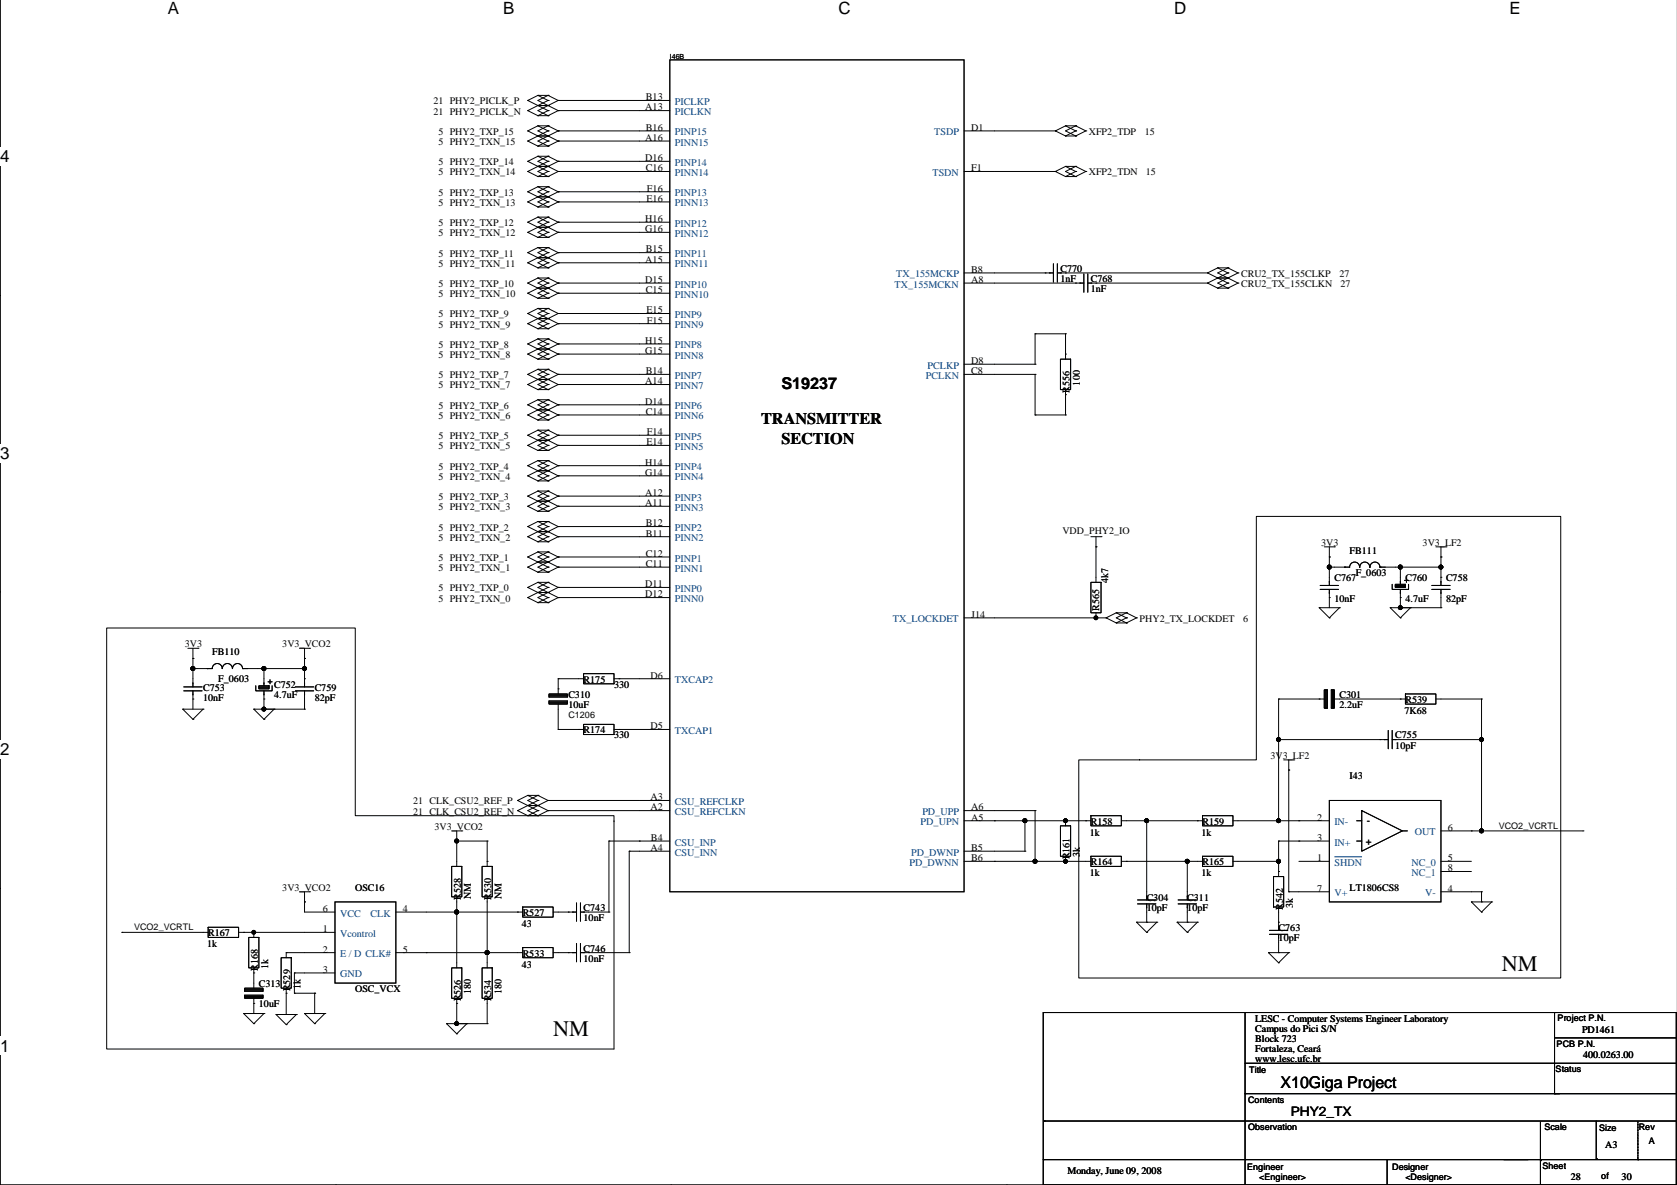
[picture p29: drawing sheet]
<svg xmlns="http://www.w3.org/2000/svg" width="420mm" height="297mm" viewBox="0 0 420 297" stroke-linecap="round" stroke-linejoin="round" font-family="sans-serif">
<defs><g id="words">
<g font-size="5.6">
<text x="376" y="243">NM</text>
<text x="138.5" y="259.5">NM</text>
</g>
<g font-size="4.2">
<text x="42" y="3.5">A</text>
<text x="126" y="3.5">B</text>
<text x="209.9" y="3.5">C</text>
<text x="293.9" y="3.5">D</text>
<text x="377.9" y="3.5">E</text>
<text x="0" y="40.6">4</text>
<text x="0" y="114.9">3</text>
<text x="0" y="189.1">2</text>
<text x="0" y="263.3">1</text>
</g>
<g font-size="4.1">
<text x="195.6" y="97.5">S19237</text>
<text x="190.5" y="106.1">TRANSMITTER</text>
<text x="195.6" y="111.2">SECTION</text>
<text x="320.6" y="272.4">X10Giga Project</text>
</g>
<text font-size="3.3" x="323.1" y="279.3">PHY2_TX</text>
<g font-size="2.5">
<text x="108.5" y="26.1">21 PHY2_PICLK_P</text>
<text x="108.5" y="28.7">21 PHY2_PICLK_N</text>
<text x="161.5" y="27.7">A13</text>
<text x="161.7" y="25.1">B13</text>
<text x="109.7" y="33.8">5 PHY2_TXP_15</text>
<text x="161.5" y="35.3">A16</text>
<text x="161.7" y="32.7">B16</text>
<text x="243.1" y="32.7">D1</text>
<text x="272.6" y="33.8">XFP2_TDP</text>
<text x="286.6" y="33.8">15</text>
<text x="109.7" y="36.3">5 PHY2_TXN_15</text>
<text x="109.7" y="41.4">5 PHY2_TXP_14</text>
<text x="161.5" y="40.4">D16</text>
<text x="109.7" y="43.9">5 PHY2_TXN_14</text>
<text x="161.7" y="42.9">C16</text>
<text x="162" y="48">F16</text>
<text x="243.1" y="42.9">F1</text>
<text x="272.6" y="43.9">XFP2_TDN</text>
<text x="286.8" y="43.9">15</text>
<text x="109.7" y="49">5 PHY2_TXP_13</text>
<text x="109.7" y="51.5">5 PHY2_TXN_13</text>
<text x="161.8" y="50.5">E16</text>
<text x="109.7" y="56.6">5 PHY2_TXP_12</text>
<text x="109.7" y="59.2">5 PHY2_TXN_12</text>
<text x="161.5" y="55.6">H16</text>
<text x="161.5" y="58.1">G16</text>
<text x="109.7" y="64.2">5 PHY2_TXP_11</text>
<text x="161.5" y="65.8">A15</text>
<text x="161.7" y="63.2">B15</text>
<text x="109.7" y="66.8">5 PHY2_TXN_11</text>
<text x="109.7" y="71.9">5 PHY2_TXP_10</text>
<text x="161.5" y="70.8">D15</text>
<text x="243.1" y="68.3">B8</text>
<text x="243.1" y="70.8">A8</text>
<text x="265.5" y="68.1">C770</text>
<text x="265.5" y="70.6">1nF</text>
<text x="273.1" y="70.6">C768</text>
<text x="310.7" y="69.3">CRU2_TX_155CLKP</text>
<text x="310.7" y="71.9">CRU2_TX_155CLKN</text>
<text x="335.3" y="69.3">27</text>
<text x="335.6" y="71.9">27</text>
<text x="109.7" y="74.4">5 PHY2_TXN_10</text>
<text x="161.7" y="73.4">C15</text>
<text x="273.1" y="73.1">1nF</text>
<text x="109.7" y="79.5">5 PHY2_TXP_9</text>
<text x="109.7" y="82">5 PHY2_TXN_9</text>
<text x="161.8" y="78.5">E15</text>
<text x="162" y="81">F15</text>
<text x="109.7" y="87.1">5 PHY2_TXP_8</text>
<text x="109.7" y="89.6">5 PHY2_TXN_8</text>
<text x="161.5" y="86.1">H15</text>
<text x="161.5" y="88.6">G15</text>
<text x="109.7" y="94.7">5 PHY2_TXP_7</text>
<text x="161.7" y="93.7">B14</text>
<text x="243.1" y="91.2">D8</text>
<text x="243.1" y="93.7">C8</text>
<text x="109.7" y="97.3">5 PHY2_TXN_7</text>
<text x="161.5" y="101.3">D14</text>
<text x="161.5" y="96.2">A14</text>
<text x="267.8" y="98.3" transform="rotate(-90 267.8 98.3)">R556</text>
<text x="270.3" y="96.5" transform="rotate(-90 270.3 96.5)">100</text>
<text x="109.7" y="102.3">5 PHY2_TXP_6</text>
<text x="109.7" y="104.9">5 PHY2_TXN_6</text>
<text x="161.7" y="103.9">C14</text>
<text x="109.7" y="110">5 PHY2_TXP_5</text>
<text x="109.7" y="112.5">5 PHY2_TXN_5</text>
<text x="161.8" y="111.5">E14</text>
<text x="162" y="108.9">F14</text>
<text x="109.7" y="117.6">5 PHY2_TXP_4</text>
<text x="161.5" y="116.6">H14</text>
<text x="161.5" y="119.1">G14</text>
<text x="109.7" y="125.2">5 PHY2_TXP_3</text>
<text x="109.7" y="120.1">5 PHY2_TXN_4</text>
<text x="161.5" y="124.2">A12</text>
<text x="109.7" y="127.7">5 PHY2_TXN_3</text>
<text x="161.5" y="126.7">A11</text>
<text x="161.7" y="131.8">B12</text>
<text x="109.7" y="132.8">5 PHY2_TXP_2</text>
<text x="109.7" y="135.4">5 PHY2_TXN_2</text>
<text x="161.7" y="134.3">B11</text>
<text x="266" y="133.6">VDD_PHY2_IO</text>
<text x="330.7" y="136.6">3V3</text>
<text x="356.1" y="136.6">3V3_LF2</text>
<text x="109.7" y="140.4">5 PHY2_TXP_1</text>
<text x="109.7" y="143">5 PHY2_TXN_1</text>
<text x="161.7" y="139.4">C12</text>
<text x="161.7" y="142">C11</text>
<text x="337.9" y="138.7">FB111</text>
<text x="109.7" y="148.1">5 PHY2_TXP_0</text>
<text x="161.5" y="147">D11</text>
<text x="161.5" y="149.6">D12</text>
<text x="277.4" y="146" transform="rotate(-90 277.4 146)">4k7</text>
<text x="334" y="145.5">C767</text>
<text x="339.4" y="144.3">F_0603</text>
<text x="351.8" y="145.5">C760</text>
<text x="362" y="145.5">C758</text>
<text x="109.7" y="150.6">5 PHY2_TXN_0</text>
<text x="243.1" y="154.7">J14</text>
<text x="275.1" y="152.9" transform="rotate(-90 275.1 152.9)">R565</text>
<text x="285.3" y="155.7">PHY2_TX_LOCKDET</text>
<text x="311.2" y="155.7">6</text>
<text x="334" y="150.6">10nF</text>
<text x="351.8" y="150.6">4.7uF</text>
<text x="362" y="150.6">82pF</text>
<text x="46.2" y="162">3V3</text>
<text x="53.1" y="164.1">FB110</text>
<text x="70.7" y="162">3V3_VCO2</text>
<text x="50.8" y="173">C753</text>
<text x="54.6" y="170.7">F_0603</text>
<text x="68.6" y="172.2">C752</text>
<text x="78.8" y="173">C759</text>
<text x="146.1" y="170.9">R175</text>
<text x="153.7" y="172.2">330</text>
<text x="162.8" y="169.9">D6</text>
<text x="50.8" y="175.5">10nF</text>
<text x="68.6" y="174.7">4.7uF</text>
<text x="78.8" y="175.5">82pF</text>
<text x="142.3" y="174.7">C310</text>
<text x="142.3" y="177.3">10uF</text>
<text x="335.3" y="174.7">C301</text>
<text x="335.3" y="177.3">2.2uF</text>
<text x="351.6" y="178.8">7K68</text>
<text x="351.8" y="176">R539</text>
<text x="146.1" y="183.6">R174</text>
<text x="153.7" y="184.9">330</text>
<text x="162.8" y="182.6">D5</text>
<text x="349.3" y="184.9">C755</text>
<text x="318" y="190">3V3_LF2</text>
<text x="349.3" y="187.4">10pF</text>
<text x="337.9" y="195.1">I43</text>
<text x="103.4" y="201.4">21 CLK_CSU2_REF_P</text>
<text x="103.4" y="203.9">21 CLK_CSU2_REF_N</text>
<text x="162.8" y="202.9">A2</text>
<text x="162.8" y="200.4">A3</text>
<text x="243.1" y="202.9">A6</text>
<text x="108.8" y="207.8">3V3_VCO2</text>
<text x="243.1" y="205.5">A5</text>
<text x="272.8" y="209.3">1k</text>
<text x="273.1" y="206.5">R158</text>
<text x="300.8" y="209.3">1k</text>
<text x="301" y="206.5">R159</text>
<text x="329.7" y="205.5">2</text>
<text x="342.2" y="206.2">-</text>
<text x="362.5" y="208">6</text>
<text x="162.8" y="213.1">A4</text>
<text x="162.9" y="210.5">B4</text>
<text x="243.1" y="215.6">B6</text>
<text x="243.1" y="213.1">B5</text>
<text x="267.8" y="215.2" transform="rotate(-90 267.8 215.2)">R161</text>
<text x="270.3" y="214.6" transform="rotate(-90 270.3 214.6)">3k</text>
<text x="329.7" y="210.5">3</text>
<text x="329.7" y="215.6">1</text>
<text x="341.9" y="211.6">+</text>
<text x="362.5" y="215.6">5</text>
<text x="272.8" y="219.4">1k</text>
<text x="273.1" y="216.6">R164</text>
<text x="300.8" y="219.4">1k</text>
<text x="301" y="216.6">R165</text>
<text x="362.5" y="218.2">8</text>
<text x="70.7" y="223">3V3_VCO2</text>
<text x="88.9" y="223">OSC16</text>
<text x="115.4" y="225.3" transform="rotate(-90 115.4 225.3)">R528</text>
<text x="117.9" y="225" transform="rotate(-90 117.9 225)">NM</text>
<text x="123" y="225.3" transform="rotate(-90 123 225.3)">R530</text>
<text x="125.5" y="225" transform="rotate(-90 125.5 225)">NM</text>
<text x="287.1" y="225.5">C304</text>
<text x="297.2" y="225.5">C311</text>
<text x="321.1" y="227.9" transform="rotate(-90 321.1 227.9)">R542</text>
<text x="323.6" y="227.3" transform="rotate(-90 323.6 227.3)">3k</text>
<text x="329.7" y="223.2">7</text>
<text x="337.9" y="223">LT1806CS8</text>
<text x="362.5" y="223.2">4</text>
<text x="80.8" y="228.3">6</text>
<text x="80.8" y="233.4">1</text>
<text x="100.9" y="228.3">4</text>
<text x="130.6" y="232.1">43</text>
<text x="130.8" y="229.3">R527</text>
<text x="146.1" y="228.1">C743</text>
<text x="146.1" y="230.6">10nF</text>
<text x="287.1" y="228.1">10pF</text>
<text x="297.2" y="228.1">10pF</text>
<text x="320.1" y="233.2">C763</text>
<text x="51.9" y="237.2">1k</text>
<text x="52.1" y="234.4">R167</text>
<text x="80.8" y="238.5">2</text>
<text x="100.9" y="238.5">5</text>
<text x="130.8" y="239.5">R533</text>
<text x="146.1" y="238.2">C746</text>
<text x="320.1" y="235.7">10pF</text>
<text x="64.6" y="243.1" transform="rotate(-90 64.6 243.1)">R168</text>
<text x="67.1" y="242.6" transform="rotate(-90 67.1 242.6)">1k</text>
<text x="80.8" y="243.6">3</text>
<text x="130.6" y="242.3">43</text>
<text x="146.1" y="240.8">10nF</text>
<text x="64.8" y="247.1">C313</text>
<text x="72.7" y="248.2" transform="rotate(-90 72.7 248.2)">R529</text>
<text x="75.2" y="247.6" transform="rotate(-90 75.2 247.6)">1k</text>
<text x="88.9" y="248.4">OSC_VCX</text>
<text x="115.4" y="250.7" transform="rotate(-90 115.4 250.7)">R526</text>
<text x="117.9" y="248.9" transform="rotate(-90 117.9 248.9)">180</text>
<text x="123" y="250.7" transform="rotate(-90 123 250.7)">R534</text>
<text x="125.5" y="248.9" transform="rotate(-90 125.5 248.9)">180</text>
<text x="64.8" y="252.2">10uF</text>
<text x="314.2" y="255.8">LESC - Computer Systems Engineer Laboratory</text>
<text x="314.2" y="258.3">Campus do Pici S/N</text>
<text x="314.2" y="260.8">Block 723</text>
<text x="314.2" y="263.4">Fortaleza, Ceará</text>
<text x="396" y="258.6">PD1461</text>
<text x="314.2" y="265.9">www.lesc.ufc.br</text>
<text x="396.3" y="264.9">400.0263.00</text>
<text x="401.8" y="287.5">A3</text>
<text x="267.2" y="293.9">Monday, June 09, 2008</text>
<text x="393.2" y="295.4">28</text>
<text x="405.9" y="295.4">30</text>
</g>
<g font-size="2.5" fill="#004080">
<text x="168.9" y="28.8">PICLKN</text>
<text x="168.9" y="26.3">PICLKP</text>
<text x="168.9" y="33.9">PINP15</text>
<text x="233.8" y="33.9">TSDP</text>
<text x="168.9" y="41.5">PINP14</text>
<text x="168.9" y="36.4">PINN15</text>
<text x="168.9" y="44.1">PINN14</text>
<text x="233.4" y="44.1">TSDN</text>
<text x="168.9" y="49.1">PINP13</text>
<text x="168.9" y="51.7">PINN13</text>
<text x="168.9" y="56.8">PINP12</text>
<text x="168.9" y="59.3">PINN12</text>
<text x="168.9" y="64.4">PINP11</text>
<text x="168.9" y="66.9">PINN11</text>
<text x="224.4" y="69.5">TX_155MCKP</text>
<text x="168.9" y="72">PINP10</text>
<text x="168.9" y="74.5">PINN10</text>
<text x="223.9" y="72">TX_155MCKN</text>
<text x="168.9" y="79.6">PINP9</text>
<text x="168.9" y="82.2">PINN9</text>
<text x="168.9" y="87.2">PINP8</text>
<text x="168.9" y="89.8">PINN8</text>
<text x="168.9" y="94.9">PINP7</text>
<text x="231.7" y="94.9">PCLKN</text>
<text x="232.2" y="92.3">PCLKP</text>
<text x="168.9" y="97.4">PINN7</text>
<text x="168.9" y="102.5">PINP6</text>
<text x="168.9" y="105">PINN6</text>
<text x="168.9" y="110.1">PINP5</text>
<text x="168.9" y="112.6">PINN5</text>
<text x="168.9" y="117.7">PINP4</text>
<text x="168.9" y="125.3">PINP3</text>
<text x="168.9" y="120.3">PINN4</text>
<text x="168.9" y="127.9">PINN3</text>
<text x="168.9" y="133">PINP2</text>
<text x="168.9" y="135.5">PINN2</text>
<text x="168.9" y="140.6">PINP1</text>
<text x="168.9" y="143.1">PINN1</text>
<text x="168.9" y="148.2">PINP0</text>
<text x="168.9" y="150.7">PINN0</text>
<text x="223.5" y="155.8">TX_LOCKDET</text>
<text x="168.9" y="171.1">TXCAP2</text>
<text x="168.9" y="183.8">TXCAP1</text>
<text x="168.9" y="201.5">CSU_REFCLKP</text>
<text x="168.9" y="204.1">CSU_REFCLKN</text>
<text x="230.5" y="206.6">PD_UPN</text>
<text x="230.9" y="204.1">PD_UPP</text>
<text x="334" y="206.6">IN-</text>
<text x="354.2" y="209.2">OUT</text>
<text x="168.9" y="211.7">CSU_INP</text>
<text x="168.9" y="214.2">CSU_INN</text>
<text x="228.1" y="214.2">PD_DWNP</text>
<text x="334" y="211.7">IN+</text>
<text x="227.6" y="216.8">PD_DWNN</text>
<text x="334" y="216.8">SHDN</text>
<text x="353.4" y="216.8">NC_0</text>
<text x="353.4" y="219.3">NC_1</text>
<text x="334" y="224.4">V+</text>
<text x="356.8" y="224.4">V-</text>
<text x="85.1" y="229.5">VCC</text>
<text x="92.7" y="229.5">CLK</text>
<text x="85.1" y="239.6">E / D CLK#</text>
<text x="85.1" y="234.6">Vcontrol</text>
<text x="85.1" y="244.7">GND</text>
</g>
<g font-size="2.3">
<text x="142.3" y="179.8">C1206</text>
<text x="375.2" y="207.5">VCO2_VCRTL</text>
<text x="33.5" y="232.9">VCO2_VCRTL</text>
<text x="389.9" y="255.6">Project P.N.</text>
<text x="389.7" y="262.1">PCB P.N.</text>
<text x="312.7" y="268.7">Title</text>
<text x="389.4" y="268.5">Status</text>
<text x="312.5" y="276.1">Contents</text>
<text x="312.5" y="283">Observation</text>
<text x="386.6" y="283">Scale</text>
<text x="400.3" y="283.2">Size</text>
<text x="410.2" y="283">Rev</text>
<text x="412.8" y="286.5">A</text>
<text x="312.2" y="292.9">Engineer</text>
<text x="348.5" y="292.9">Designer</text>
<text x="386.1" y="292.6">Sheet</text>
<text x="315.2" y="295.4">&lt;Engineer&gt;</text>
<text x="351.8" y="295.4">&lt;Designer&gt;</text>
<text x="400.9" y="295.2">of</text>
</g>
<text font-size="1.8" x="167.7" y="14.9">I46B</text>
</g></defs>
<path d="M0 -.1v296.8h419.9" fill="none" stroke="#000" stroke-width=".25"/>
<path d="M42 -.1h2.8v4.5h-2.8z" fill="#fff"/>
<path d="M84 296.7h.1" fill="none" stroke="#000" stroke-width=".25"/>
<path d="M126 -.1h2.8v4.5h-2.8z" fill="#fff"/>
<path d="M168 296.7h.1" fill="none" stroke="#000" stroke-width=".25"/>
<path d="M209.9 -.1h3.1v4.5h-3.1z" fill="#fff"/>
<path d="M252 296.7h.1" fill="none" stroke="#000" stroke-width=".25"/>
<path d="M293.9 -.1h3.1v4.5h-3.1z" fill="#fff"/>
<path d="M335.9 296.7h.1" fill="none" stroke="#000" stroke-width=".25"/>
<g fill="#fff">
<path d="M377.9 -.1h2.8v4.5h-2.8z"/>
<path d="M0 36.9h2.4v4.7h-2.4z"/>
<path d="M0 111.1h2.4v4.7h-2.4z"/>
</g>
<path d="M0 74h.1" fill="none" stroke="#000" stroke-width=".25"/>
<path d="M0 185.3h2.4v4.7h-2.4z" fill="#fff"/>
<path d="M0 148.2h.1" fill="none" stroke="#000" stroke-width=".25"/>
<path d="M0 259.5h2.4v4.7h-2.4z" fill="#fff"/>
<g fill="none" stroke="#000" stroke-width=".25">
<path d="M167.7 15h73.6v208.3h-73.6zM132.1 25.2h.1M132.1 27.7h.1M132.1 32.8h.1M132.1 35.3h.1M132.1 25.2l5.1 2.5M132.1 27.7l2.6 1.3M132.1 32.8l5.1 2.5M132.1 35.3l2.6 1.3M134.7 26.4h.1M134.7 23.9h.1M134.7 29h.1"/>
<path d="M134.7 34h.1M134.7 31.5h.1M134.7 36.6h.1M134.7 39.1h.1M134.7 26.4h2.5M134.7 23.9h2.5M134.7 23.9l-2.6 1.3M134.7 23.9l2.5 1.3M134.7 29h2.5M134.7 34h2.5M134.7 31.5h2.5M134.7 31.5l-2.6 1.3"/>
<path d="M134.7 31.5l2.5 1.3M134.7 36.6h2.5M134.7 39.1h2.5M134.7 39.1l-2.6 1.3M134.7 39.1l2.5 1.3M137.2 23.9h.1M137.2 26.4h.1M137.2 25.2h.1M137.2 29h.1M137.2 27.7h.1M137.2 31.5h.1M137.2 34h.1"/>
<path d="M137.2 32.8h.1M137.2 36.6h.1M137.2 35.3h.1M137.2 39.1h.1M137.2 23.9l2.5 1.3M137.2 23.9l-2.5 1.3 5 2.5M137.2 25.2l-5.1 2.5M137.2 26.4l-2.5 1.3 2.5 1.3M137.2 27.7l-2.5 1.3M137.2 31.5l2.5 1.3M137.2 31.5l-2.5 1.3 5 2.5M137.2 32.8l-5.1 2.5"/>
<path d="M137.2 35.3l-2.5 1.3M137.2 39.1l2.5 1.3M137.2 39.1l-2.5 1.3 5 2.5M139.7 25.2h.1M139.7 27.7h.1M139.7 32.8h.1M139.7 35.3h.1M139.7 32.8h28M139.7 25.2h28M139.7 27.7h28M139.7 35.3h28M139.7 25.2l-2.5 1.2"/>
<path d="M139.7 27.7l-2.5 1.3M139.7 32.8l-5 2.5 2.5 1.3M139.7 35.3l-2.5 1.3M241.3 32.8h22.9M264.2 32.8h.1M264.2 32.8l2.5 1.2M266.7 34h.1M266.7 31.5h.1M266.7 34h2.6M266.7 31.5h2.6M266.7 31.5l-2.5 1.3M266.7 31.5l2.6 1.3"/>
<path d="M269.3 31.5h.1M269.3 34h.1M269.3 32.8h.1M269.3 31.5l2.5 1.3M269.3 31.5l-2.6 1.3 2.6 1.2M269.3 32.8l-2.6 1.2M271.8 32.8h.1M271.8 32.8l-2.5 1.2M132.1 48h.1M132.1 50.6h.1M132.1 40.4h.1M132.1 42.9h.1"/>
<path d="M132.1 55.6h.1M132.1 58.2h.1M132.1 48l5.1 2.6M132.1 50.6l2.6 1.2M132.1 40.4l5.1 2.5M132.1 42.9l2.6 1.3M132.1 55.6l5.1 2.6M132.1 58.2l2.6 1.2M134.7 49.3h.1M134.7 46.7h.1M134.7 51.8h.1M134.7 41.7h.1"/>
<path d="M134.7 44.2h.1M134.7 56.9h.1M134.7 54.4h.1M134.7 59.4h.1M134.7 49.3h2.5M134.7 46.7h2.5M134.7 46.7l-2.6 1.3M134.7 46.7l2.5 1.3M134.7 51.8h2.5M134.7 41.7h2.5M134.7 44.2h2.5M134.7 56.9h2.5"/>
<path d="M134.7 54.4h2.5M134.7 54.4l-2.6 1.2M134.7 54.4l2.5 1.2M134.7 59.4h2.5M137.2 46.7h.1M137.2 49.3h.1M137.2 48h.1M137.2 51.8h.1M137.2 50.6h.1M137.2 41.7h.1M137.2 40.4h.1M137.2 44.2h.1"/>
<path d="M137.2 42.9h.1M137.2 54.4h.1M137.2 56.9h.1M137.2 55.6h.1M137.2 59.4h.1M137.2 58.2h.1M137.2 46.7l2.5 1.3M137.2 46.7l-2.5 1.3 5 2.6M137.2 48l-5.1 2.6M137.2 50.6l-2.5 1.2M137.2 40.4l-5.1 2.5M137.2 42.9l-2.5 1.3"/>
<path d="M137.2 54.4l2.5 1.2M137.2 54.4l-2.5 1.2 5 2.6M137.2 55.6l-5.1 2.6M137.2 58.2l-2.5 1.2M139.7 48h.1M139.7 50.6h.1M139.7 40.4h.1M139.7 42.9h.1M139.7 55.6h.1M139.7 58.2h.1M139.7 42.9h28M139.7 48h28"/>
<path d="M139.7 50.6h28M139.7 40.4h28M139.7 55.6h28M139.7 58.2h28M139.7 48l-5 2.6 2.5 1.2M139.7 50.6l-2.5 1.2M139.7 40.4l-5 2.5 2.5 1.3M139.7 42.9l-2.5 1.3M139.7 55.6l-5 2.6 2.5 1.2M139.7 58.2l-2.5 1.2M241.3 42.9h22.9M264.2 42.9h.1"/>
<path d="M264.2 42.9l2.5 1.3M266.7 44.2h.1M266.7 41.7h.1M266.7 41.7h2.6M266.7 44.2h2.6M266.7 41.7l-2.5 1.2M266.7 41.7l2.6 1.2M269.3 41.7h.1M269.3 44.2h.1M269.3 42.9h.1M269.3 41.7l2.5 1.2M269.3 41.7l-2.6 1.2 2.6 1.3"/>
<path d="M269.3 42.9l-2.6 1.3M271.8 42.9h.1M271.8 42.9l-2.5 1.3M132.1 63.3h.1M132.1 65.8h.1M132.1 78.5h.1M132.1 70.9h.1M132.1 73.4h.1M132.1 63.3l5.1 2.5M132.1 65.8l2.6 1.3M132.1 78.5l5.1 2.5M132.1 70.9l5.1 2.5"/>
<path d="M132.1 73.4l2.6 1.3M134.7 64.5h.1M134.7 62h.1M134.7 67.1h.1M134.7 79.8h.1M134.7 77.2h.1M134.7 72.1h.1M134.7 69.6h.1M134.7 74.7h.1M134.7 64.5h2.5M134.7 62h2.5M134.7 62l-2.6 1.3"/>
<path d="M134.7 62l2.5 1.3M134.7 67.1h2.5M134.7 79.8h2.5M134.7 77.2h2.5M134.7 77.2l-2.6 1.3M134.7 77.2l2.5 1.3M134.7 72.1h2.5M134.7 69.6h2.5M134.7 69.6l-2.6 1.3M134.7 69.6l2.5 1.3M134.7 74.7h2.5M137.2 62h.1"/>
<path d="M137.2 64.5h.1M137.2 63.3h.1M137.2 67.1h.1M137.2 65.8h.1M137.2 77.2h.1M137.2 79.8h.1M137.2 78.5h.1M137.2 69.6h.1M137.2 72.1h.1M137.2 70.9h.1M137.2 74.7h.1M137.2 73.4h.1"/>
<path d="M137.2 62l2.5 1.3M137.2 62l-2.5 1.3 5 2.5M137.2 63.3l-5.1 2.5M137.2 64.5l-2.5 1.3 2.5 1.3M137.2 65.8l-2.5 1.3M137.2 77.2l2.5 1.3M137.2 77.2l-2.5 1.3 5 2.5M137.2 78.5l-5.1 2.5M137.2 69.6l2.5 1.3M137.2 69.6l-2.5 1.3 5 2.5M137.2 70.9l-5.1 2.5M137.2 73.4l-2.5 1.3"/>
<path d="M139.7 63.3h.1M139.7 65.8h.1M139.7 78.5h.1M139.7 70.9h.1M139.7 73.4h.1M139.7 70.9h28M139.7 63.3h28M139.7 65.8h28M139.7 78.5h28M139.7 73.4h28M139.7 63.3l-2.5 1.2M139.7 65.8l-2.5 1.3"/>
<path d="M139.7 78.5l-5 2.5 2.5 1.3M139.7 70.9l-5 2.5 2.5 1.3M139.7 73.4l-2.5 1.3M241.3 70.9h30M241.3 68.3h22.4M261.7 68.3h.1M263.7 66v4.6M264.7 68.3h37.6M264.7 66v4.6M266.7 68.3h.1M269.3 70.9h.1M271.3 68.6v4.6"/>
<path d="M272.3 70.9h30M272.3 68.6v4.6M274.4 70.9h.1M302.3 68.3h.1M302.3 70.9h.1M302.3 68.3l5.1 2.6M302.3 70.9l2.5 1.2M304.8 69.6h.1M304.8 67.1h.1M304.8 72.1h.1M304.8 67.1h2.6M304.8 72.1h2.6"/>
<path d="M304.8 69.6h2.6M304.8 67.1l-2.5 1.2M304.8 67.1l2.6 1.2M307.4 67.1h.1M307.4 69.6h.1M307.4 68.3h.1M307.4 72.1h.1M307.4 70.9h.1M307.4 67.1l2.5 1.2M307.4 67.1l-2.6 1.2 5.1 2.6M307.4 68.3l-5.1 2.6M307.4 70.9l-2.6 1.2"/>
<path d="M309.9 68.3h.1M309.9 70.9h.1M309.9 68.3l-5.1 2.6 2.6 1.2M309.9 70.9l-2.5 1.2M132.1 81h.1M132.1 93.7h.1M132.1 96.3h.1M132.1 86.1h.1M132.1 88.7h.1M132.1 81l2.6 1.3M132.1 93.7l5.1 2.6M132.1 96.3l2.6 1.2"/>
<path d="M132.1 86.1l5.1 2.6M132.1 88.7l2.6 1.2M134.7 82.3h.1M134.7 95h.1M134.7 92.5h.1M134.7 97.5h.1M134.7 87.4h.1M134.7 84.8h.1M134.7 89.9h.1M134.7 82.3h2.5M134.7 95h2.5M134.7 92.5h2.5"/>
<path d="M134.7 92.5l-2.6 1.2M134.7 92.5l2.5 1.2M134.7 97.5h2.5M134.7 87.4h2.5M134.7 84.8h2.5M134.7 84.8l-2.6 1.3M134.7 84.8l2.5 1.3M134.7 89.9h2.5M137.2 82.3h.1M137.2 81h.1M137.2 92.5h.1M137.2 95h.1"/>
<path d="M137.2 93.7h.1M137.2 97.5h.1M137.2 96.3h.1M137.2 84.8h.1M137.2 87.4h.1M137.2 86.1h.1M137.2 89.9h.1M137.2 88.7h.1M137.2 81l-2.5 1.3M137.2 92.5l2.5 1.2M137.2 92.5l-2.5 1.2 5 2.6M137.2 93.7l-5.1 2.6"/>
<path d="M137.2 96.3l-2.5 1.2M137.2 84.8l2.5 1.3M137.2 84.8l-2.5 1.3 5 2.6M137.2 86.1l-5.1 2.6M137.2 88.7l-2.5 1.2M139.7 81h.1M139.7 93.7h.1M139.7 96.3h.1M139.7 86.1h.1M139.7 88.7h.1M139.7 93.7h28M139.7 81h28"/>
<path d="M139.7 96.3h28M139.7 86.1h28M139.7 88.7h28M139.7 81l-2.5 1.3M139.7 93.7l-5 2.6 2.5 1.2M139.7 96.3l-2.5 1.2M139.7 86.1l-5 2.6 2.5 1.2M139.7 88.7l-2.5 1.2M241.3 91.2h17.8M241.3 93.7h17.8M259.1 91.2h.1M259.1 93.7h.1"/>
<path d="M259.1 83.6h.1M259.1 83.6v7.6M259.1 93.7v10.2M259.1 83.6h7.6M265.5 89.9h2.5v7.6h-2.5zM266.7 83.6h.1M266.7 88.7h.1M266.7 98.8h.1M266.7 83.6v6.3M266.7 97.5v6.4M132.1 109h.1M132.1 111.5h.1"/>
<path d="M132.1 101.4h.1M132.1 103.9h.1M132.1 116.6h.1M132.1 119.1h.1M132.1 109l5.1 2.5M132.1 111.5l2.6 1.3M132.1 101.4l2.6 1.2M132.1 103.9l2.6 1.3M132.1 116.6l5.1 2.5M132.1 119.1l2.6 1.3M134.7 110.2h.1M134.7 107.7h.1"/>
<path d="M134.7 112.8h.1M134.7 102.6h.1M134.7 100.1h.1M134.7 105.2h.1M134.7 117.9h.1M134.7 115.3h.1M134.7 110.2h2.5M134.7 107.7h2.5M134.7 107.7l-2.6 1.3M134.7 107.7l2.5 1.3M134.7 112.8h2.5M134.7 102.6h2.5"/>
<path d="M134.7 100.1h2.5M134.7 100.1l-2.6 1.3M134.7 100.1l2.5 1.3M134.7 105.2h2.5M134.7 102.6l2.5 1.3M134.7 117.9h2.5M134.7 115.3h2.5M134.7 115.3l-2.6 1.3M134.7 115.3l2.5 1.3M137.2 107.7h.1M137.2 110.2h.1M137.2 109h.1"/>
<path d="M137.2 112.8h.1M137.2 111.5h.1M137.2 100.1h.1M137.2 102.6h.1M137.2 101.4h.1M137.2 105.2h.1M137.2 103.9h.1M137.2 115.3h.1M137.2 117.9h.1M137.2 116.6h.1M137.2 119.1h.1M137.2 107.7l2.5 1.3"/>
<path d="M137.2 107.7l-2.5 1.3 5 2.5M137.2 109l-5.1 2.5M137.2 111.5l-2.5 1.3M137.2 100.1l2.5 1.3M137.2 100.1l-2.5 1.3 5 2.5M137.2 101.4l-5.1 2.5M137.2 103.9l-2.5 1.3M137.2 115.3l2.5 1.3M137.2 115.3l-2.5 1.3 5 2.5M137.2 116.6l-5.1 2.5M137.2 119.1l-2.5 1.3M139.7 109h.1"/>
<path d="M139.7 111.5h.1M139.7 101.4h.1M139.7 103.9h.1M139.7 116.6h.1M139.7 119.1h.1M139.7 103.9h28M139.7 109h28M139.7 111.5h28M139.7 101.4h28M139.7 116.6h28M139.7 119.1h28M139.7 109l-5 2.5 2.5 1.3"/>
<path d="M139.7 111.5l-2.5 1.3M139.7 101.4l-5 2.5 2.5 1.3M139.7 103.9l-2.5 1.3M139.7 116.6l-5 2.5 2.5 1.3M139.7 119.1l-2.5 1.3M259.1 103.9h.1M259.1 103.9h7.6M266.7 103.9h.1M132.1 124.2h.1M132.1 126.8h.1M132.1 139.5h.1M132.1 131.8h.1"/>
<path d="M132.1 134.4h.1M132.1 124.2l5.1 2.6M132.1 126.8l2.6 1.2M132.1 139.5l5.1 2.5M132.1 131.8l5.1 2.6M132.1 134.4l2.6 1.2M134.7 125.5h.1M134.7 122.9h.1M134.7 128h.1M134.7 120.4h.1M134.7 138.2h.1M134.7 133.1h.1"/>
<path d="M134.7 130.6h.1M134.7 135.6h.1M134.7 125.5h2.5M134.7 122.9h2.5M134.7 122.9l-2.6 1.3M134.7 122.9l2.5 1.3M134.7 128h2.5M134.7 120.4h2.5M134.7 138.2h2.5M134.7 138.2l-2.6 1.3M134.7 138.2l2.5 1.3M134.7 133.1h2.5"/>
<path d="M134.7 130.6h2.5M134.7 130.6l-2.6 1.2M134.7 130.6l2.5 1.2M134.7 135.6h2.5M137.2 122.9h.1M137.2 125.5h.1M137.2 124.2h.1M137.2 128h.1M137.2 126.8h.1M137.2 120.4h.1M137.2 138.2h.1M137.2 139.5h.1"/>
<path d="M137.2 130.6h.1M137.2 133.1h.1M137.2 131.8h.1M137.2 135.6h.1M137.2 134.4h.1M137.2 122.9l2.5 1.3M137.2 122.9l-2.5 1.3 5 2.6M137.2 124.2l-5.1 2.6M137.2 126.8l-2.5 1.2M137.2 138.2l2.5 1.3M137.2 138.2l-2.5 1.3 5 2.5M137.2 139.5l-5.1 2.5"/>
<path d="M137.2 130.6l2.5 1.2M137.2 130.6l-2.5 1.2 5 2.6M137.2 131.8l-5.1 2.6M137.2 134.4l-2.5 1.2M139.7 124.2h.1M139.7 126.8h.1M139.7 139.5h.1M139.7 131.8h.1M139.7 134.4h.1M139.7 124.2h28M139.7 126.8h28M139.7 139.5h28"/>
<path d="M139.7 131.8h28M139.7 134.4h28M139.7 124.2l-5 2.6 2.5 1.2M139.7 126.8l-2.5 1.2M139.7 139.5l-5 2.5 2.5 1.3M139.7 131.8l-5 2.6 2.5 1.2M139.7 134.4l-2.5 1.2M273.1 134.4h2.5M274.4 136.9h.1M274.4 134.4v11.4M275.6 134.4h.1M314.5 129.3h76.2v115.6h-120.6v-54.6h44.4z"/>
<path d="M331.5 136.9h2.5M332.8 139.5h.1M332.8 136.9v9.7M334 136.9h.1M359.4 136.9h2.6M360.7 139.5h.1M360.7 136.9v9.7M362 136.9h.1M132.1 142h.1M132.1 147.1h.1M132.1 149.6h.1M132.1 142l2.6 1.3"/>
<path d="M132.1 147.1l5.1 2.5M132.1 149.6l2.6 1.3M134.7 140.7h.1M134.7 143.3h.1M134.7 148.3h.1M134.7 145.8h.1M134.7 150.9h.1M134.7 140.7h2.5M134.7 143.3h2.5M134.7 148.3h2.5M134.7 145.8h2.5M134.7 145.8l-2.6 1.3"/>
<path d="M134.7 145.8l2.5 1.3M134.7 150.9h2.5M137.2 140.7h.1M137.2 143.3h.1M137.2 142h.1M137.2 145.8h.1M137.2 148.3h.1M137.2 147.1h.1M137.2 150.9h.1M137.2 149.6h.1M137.2 142l-2.5 1.3M137.2 145.8l2.5 1.3"/>
<path d="M137.2 145.8l-2.5 1.3 5 2.5M137.2 147.1l-5.1 2.5M137.2 149.6l-2.5 1.3M139.7 142h.1M139.7 147.1h.1M139.7 149.6h.1M139.7 142h28M139.7 147.1h28M139.7 149.6h28M139.7 142l-2.5 1.3M139.7 147.1l-5 2.5 2.5 1.3M139.7 149.6l-2.5 1.3"/>
<path d="M241.3 154.7h35.6M273.1 145.8h2.5v7.6h-2.5zM274.4 154.7h.1M274.4 153.4v1.3M276.9 154.7h.1M276.9 154.7l2.5 1.3M279.4 156h.1M279.4 153.4h.1M279.4 156h2.6M279.4 153.4h2.6M279.4 153.4l-2.5 1.3M279.4 153.4l2.6 1.3"/>
<path d="M282 153.4h.1M282 156h.1M282 154.7h.1M282 153.4l2.5 1.3M282 153.4l-2.6 1.3 2.6 1.3M282 154.7l-2.6 1.3M284.5 154.7h.1M284.5 154.7l-2.5 1.3M330.2 152.2h.1M330.2 152.2h5.1M330.2 152.2l2.6 2.5M330.5 147.6h4.6"/>
<path d="M330.5 146.6h4.6M332.8 149.6h.1M332.8 142h.1M332.8 154.7h.1M332.8 142h5.1a1.25 1.25 0 0 1 1.2-1.3 1.25 1.25 0 0 1 1.3 1.3 1.25 1.25 0 0 1 1.2-1.3 1.25 1.25 0 0 1 1.3 1.3M332.8 147.6v4.6M335.3 152.2h.1M335.3 152.2l-2.5 2.5M336.6 142h.1M342.9 142a1.25 1.25 0 0 1 1.3-1.3 1.25 1.25 0 0 1 1.2 1.3M345.5 142h.1M345.5 142h15.2"/>
<path d="M348 152.2h.1M348 152.2h12.7M348 152.2l2.6 2.5M348.5 146.3v1.3h4.1v-1.3M349.3 146.3h2.5v.8h-2.5zM349.3 146.6h2.5M349.3 146.8h2.5M350.6 142h.1M350.6 152.2h.1M350.6 149.6h.1M350.6 154.7h.1M350.6 142v4.3"/>
<path d="M350.6 147.6v4.6M351.6 145.3h1M352.1 144.8v1M353.1 152.2h.1M353.1 152.2l-2.5 2.5M358.4 147.6h4.6M358.4 146.6h4.6M360.7 142h.1M360.7 144.5h.1M360.7 152.2h.1M360.7 147.6v4.6M45.8 177.6h.1"/>
<path d="M45.8 177.6h5M45.8 177.6l2.5 2.5M46 173h4.6M46 172h4.6M47 162.3h2.6M48.3 175h.1M48.3 164.9h.1M48.3 167.4h.1M48.3 167.4h4.8a1.25 1.25 0 0 1 1.3-1.3 1.25 1.25 0 0 1 1.2 1.3M48.3 162.3v9.7M48.3 173v4.6M49.6 162.3h.1"/>
<path d="M50.8 177.6h.1M50.8 177.6l-2.5 2.5M51.9 167.4h.1M55.7 167.4a1.25 1.25 0 0 1 1.2-1.3 1.25 1.25 0 0 1 1.3 1.3 1.25 1.25 0 0 1 1.3-1.3 1.25 1.25 0 0 1 1.2 1.3M60.7 167.4h.1M60.7 167.4h15.5M63.5 177.6h.1M63.5 177.6h12.7M63.5 177.6l2.6 2.5M64 171.7v1.3h4.1v-1.3M64.8 171.7h2.5v.8h-2.5zM64.8 172h2.5"/>
<path d="M64.8 172.2h2.5M66.1 167.4h.1M66.1 177.6h.1M66.1 175h.1M66.1 167.4v4.3M66.1 173v4.6M67.1 170.7h1M67.6 170.2v1M68.6 177.6h.1M68.6 177.6l-2.5 2.5M73.9 173h4.6M73.9 172h4.6"/>
<path d="M75 162.3h2.5M76.2 167.4h.1M76.2 169.9h.1M76.2 177.6h.1M76.2 164.9h.1M76.2 162.3v9.7M76.2 173v4.6M77.5 162.3h.1M137.4 173.7h4.6v.8h-4.6zM137.4 175.5h4.6v.8h-4.6zM137.4 174.2h4.6M137.4 175.8h4.6"/>
<path d="M137.4 174h4.6M137.4 176h4.6M139.7 169.9h.1M139.7 172.5h.1M139.7 169.9h6.4M139.7 169.9v3.8M139.7 176.3v6.3M146.1 168.7h7.6v2.5h-7.6zM153.7 169.9h14M155 169.9h.1M320.1 175h.1M320.1 175v30.5"/>
<path d="M320.1 175h11.4M330.2 175h.1M331.5 172.7h.8v4.6h-.8zM331.8 172.7v4.6M332 172.7v4.6M333.3 172.7h.7v4.6h-.7zM333.6 172.7v4.6M333.8 172.7v4.6M334 175h17.8M350.6 175h.1M351.8 173.7h7.6v2.6h-7.6zM359.4 175h11.5"/>
<path d="M370.9 175h.1M370.9 175v33M48.3 180.1h.1M66.1 180.1h.1M132.1 199.1h.1M132.1 199.1h2.6M132.1 199.1l-2.5 1.3M132.1 199.1l2.6 1.3M134.7 199.1h.1M134.7 199.1l2.5 1.3M134.7 199.1l-2.6 1.3 5.1 2.6M139.7 182.6h.1"/>
<path d="M139.7 182.6h6.4M144.8 182.6h.1M146.1 181.4h7.6v2.5h-7.6zM153.7 182.6h14M155 182.6h.1M320.1 185.2h.1M320.1 185.2h27.4M321.3 190.3h2.6M322.6 192.8h.1M322.6 190.3v33M323.9 190.3h.1M345.5 185.2h.1"/>
<path d="M347.5 182.9v4.6M348.5 185.2h22.4M348.5 182.9v4.6M370.9 185.2h.1M113.1 216.9h2.5v7.6h-2.5zM113.1 208h2.5M114.3 210.6h.1M114.3 208v8.9M114.3 210.6h7.7M115.6 208h.1M120.7 216.9h2.5v7.6h-2.5zM122 210.6h.1"/>
<path d="M122 215.7h.1M122 210.6v6.3M129.6 200.4h.1M129.6 203h.1M129.6 200.4l5.1 2.6M129.6 203l2.5 1.2M132.1 201.7h.1M132.1 204.2h.1M132.1 201.7h2.6M132.1 204.2h2.6M134.7 201.7h.1M134.7 200.4h.1"/>
<path d="M134.7 204.2h.1M134.7 203h.1M134.7 200.4l-5.1 2.6M134.7 203l-2.6 1.2M137.2 203h.1M137.2 200.4h.1M137.2 203h30.5M137.2 200.4h30.5M137.2 200.4l-5.1 2.6 2.6 1.2M137.2 203l-2.5 1.2M152.4 210.6h.1M152.4 210.6h15.3"/>
<path d="M152.4 210.6v17.8M153.7 205.5v57.1h-127v-105.4h62.2v47h64.8v1.5M157.5 213.1h.1M157.5 213.1h10.2M157.5 213.1v25.4M160.1 210.6h.1M241.3 205.5h31.8M241.3 203h17.8M241.3 213.1h15.3M241.3 215.7h31.8M249 205.5h.1M249 215.7h.1"/>
<path d="M256.6 213.1h.1M256.6 205.5h.1M256.6 205.5v7.6M259.1 203h.1M259.1 215.7h.1M259.1 203v12.7M265.5 206.8h2.5v7.6h-2.5zM266.7 205.5h.1M266.7 215.7h.1M266.7 205.5v1.3M266.7 214.4v1.3M271.8 205.5h.1"/>
<path d="M273.1 214.4h7.6v2.5h-7.6zM273.1 204.2h7.6v2.6h-7.6zM280.7 205.5h20.3M280.7 215.7h20.3M282 215.7h.1M287.1 205.5h.1M287.1 205.5v19.8M297.2 215.7h.1M297.2 215.7v9.6M299.8 205.5h.1M301 214.4h7.6v2.5h-7.6zM301 204.2h7.6v2.6h-7.6z"/>
<path d="M308.6 205.5h24.2M308.6 215.7h11.5M318.8 219.5h2.5v7.6h-2.5zM320.1 215.7h.1M320.1 218.2h.1M320.1 205.5h.1M320.1 210.6h.1M320.1 210.6v8.9M320.1 210.6h12.7M325.2 205.5h.1M325.2 210.6h.1M325.2 215.7h7.6"/>
<path d="M332.8 200.4h27.9v25.4h-27.9zM339.6 205.5h1.3M339.6 210.6h1.3M340.9 203l10.1 5-10.1 5.1zM351 208h1.3M360.7 215.7h7.6M360.7 208h35.6M360.7 218.2h7.6M368.3 208h.1M370.9 208h.1M396.3 208h.1M0 222.4h.1"/>
<path d="M30.5 233.4h.1M30.5 233.4h21.6M52.1 232.2h7.6v2.5h-7.6zM59.7 233.4h24.2M61 233.4h.1M62.3 234.7h2.5v7.6h-2.5zM63.5 233.4h.1M63.5 233.4v1.3M70.4 239.8h2.5v7.6h-2.5zM71.6 238.5h.1M71.6 238.5h12.3M71.6 238.5v1.3"/>
<path d="M75 223.3h2.5M76.2 225.8h.1M76.2 223.3v5.1h7.7M77.5 223.3h.1M83.9 225.8h15.2v20.3h-15.2zM99.1 238.5h31.7M99.1 228.4h31.7M106.7 238.5h.1M114.3 228.4h.1M114.3 224.5v17.8M122 238.5h.1M122 224.5v17.8"/>
<path d="M129.6 228.4h.1M130.8 237.2h7.7v2.6h-7.7zM130.8 227.1h7.7v2.5h-7.7zM138.5 238.5h5.8M138.5 228.4h5.8M142.3 238.5h.1M142.3 228.4h.1M144.3 226.1v4.5M144.3 236.2v4.6M145.3 238.5h12.2M145.3 228.4h7.1M145.3 226.1v4.5"/>
<path d="M145.3 236.2v4.6M147.4 238.5h.1M152.4 228.4h.1M157.5 238.5h.1M284.5 230.9h.1M284.5 230.9h5.1M284.5 230.9l2.6 2.5M284.8 225.3h4.5M284.8 226.3h4.5M287.1 230.9h.1M287.1 233.4h.1M287.1 226.3v4.6"/>
<path d="M289.6 230.9h.1M289.6 230.9l-2.5 2.5M294.7 230.9h.1M294.7 230.9h5.1M294.7 230.9l2.5 2.5M294.9 225.3h4.6M294.9 226.3h4.6M297.2 230.9h.1M297.2 233.4h.1M297.2 226.3v4.6M299.8 230.9h.1M299.8 230.9l-2.6 2.5"/>
<path d="M317.5 238.5h.1M317.5 238.5h5.1M317.5 238.5l2.6 2.6M317.8 232.9h4.6M317.8 233.9h4.6M320.1 230.9h.1M320.1 238.5h.1M320.1 227.1v5.8M320.1 233.9v4.6M322.6 223.3h.1M322.6 238.5h.1M322.6 223.3h10.2"/>
<path d="M322.6 238.5l-2.5 2.6M360.7 223.3h10.2M368.3 225.8h.1M368.3 225.8h5.1M368.3 225.8l2.6 2.6M370.9 223.3h.1M370.9 225.8h.1M370.9 228.4h.1M370.9 223.3v2.5M373.4 225.8h.1M373.4 225.8l-2.5 2.6M61 253.8h.1"/>
<path d="M61 253.8h5.1M61 253.8l2.5 2.5M61.2 249.2h4.6v.7h-4.6zM61.2 247.4h4.6v.8h-4.6zM61.2 249.4h4.6M61.2 247.9h4.6M61.2 249.7h4.6M61.2 247.6h4.6M63.5 243.6h.1M63.5 251.2h.1M63.5 256.3h.1M63.5 242.3v5.1"/>
<path d="M63.5 249.9v3.9M66.1 253.8h.1M66.1 253.8l-2.6 2.5M69.1 254h.1M69.1 254h5.1M69.1 254l2.5 2.5M71.6 248.7h.1M71.6 256.5h.1M71.6 247.4v6.6M73.7 243.6h.1M73.7 248.7h.1M73.7 243.6h10.2"/>
<path d="M73.7 243.6v5.1M73.7 248.7h5.1M74.2 254h.1M74.2 254l-2.6 2.5M76.2 253.8h.1M76.2 253.8h5.1M76.2 253.8l2.6 2.5M78.8 248.7h.1M78.8 256.3h.1M78.8 248.7v5.1M81.3 253.8h.1M81.3 253.8l-2.5 2.5"/>
<path d="M111.8 256.3h.1M111.8 256.3h10.2M111.8 256.3l2.5 2.5M113.1 242.3h2.5v7.6h-2.5zM114.3 256.3h.1M114.3 251.2h.1M114.3 258.8h.1M114.3 249.9v6.4M116.9 256.3h.1M116.9 256.3l-2.6 2.5M120.7 242.3h2.5v7.6h-2.5zM122 256.3h.1"/>
<path d="M122 249.9v6.4M261.2 253.5h158.4v43.2h-158.4zM311.7 253.5v43.2M320.1 241.1h.1M389.1 253.5h.1M389.1 253.5v20.3M389.1 259.9h30.5M419.6 259.9h.1M311.7 273.8h.1M311.7 266.2h107.9M311.7 273.8h107.9M389.1 273.8h.1"/>
<path d="M419.6 266.2h.1M419.6 273.8h.1M261.2 290.3h.1M261.2 290.3h50.2M261.4 280.7h.1M261.4 280.7h158.2M311.7 296.7h.1M311.7 290.3h.1M311.7 290.3h107.9M347.2 296.7h.1M347.2 290.3v6.4M385.6 290.6h.1"/>
<path d="M385.6 296.7h.1M385.6 280.9v15.8M399.6 290.1h.1M399.6 280.7v9.4M410 290.3h.1M410 280.9v9.4M419.6 290.3h.1"/>
</g>
<g fill="#000" stroke="#000" stroke-width=".25">
<circle cx="274.3" cy="154.7" r=".48"/>
<circle cx="332.8" cy="142" r=".48"/>
<circle cx="350.5" cy="152.1" r=".48"/>
<circle cx="350.5" cy="142" r=".48"/>
<circle cx="360.7" cy="142" r=".48"/>
<circle cx="48.3" cy="167.4" r=".48"/>
<circle cx="66.1" cy="177.5" r=".48"/>
<circle cx="66.1" cy="167.4" r=".48"/>
<circle cx="76.2" cy="167.4" r=".48"/>
<circle cx="320.1" cy="185.2" r=".48"/>
<circle cx="370.9" cy="185.2" r=".48"/>
<circle cx="114.3" cy="210.6" r=".48"/>
<circle cx="256.6" cy="205.5" r=".48"/>
<circle cx="259.1" cy="215.6" r=".48"/>
<circle cx="266.7" cy="215.6" r=".48"/>
<circle cx="266.7" cy="205.5" r=".48"/>
<circle cx="287" cy="205.5" r=".48"/>
<circle cx="297.2" cy="215.6" r=".48"/>
<circle cx="320.1" cy="215.6" r=".48"/>
<circle cx="320.1" cy="205.5" r=".48"/>
<circle cx="370.9" cy="208" r=".48"/>
<circle cx="63.5" cy="233.4" r=".48"/>
<circle cx="114.3" cy="228.3" r=".48"/>
<circle cx="121.9" cy="238.5" r=".48"/>
<circle cx="114.3" cy="256.3" r=".48"/>
</g>
<path d="M410 280.7v9.6" fill="none" stroke="#fff" stroke-width=".25" stroke-dasharray="0 .4 .4 .4 .4 .4 .4 .4 .4" stroke-linecap="butt"/>
<path d="M410 280.7v9.6" fill="none" stroke="#000" stroke-width=".25" stroke-dasharray=".4 .4 .4 .4 .4 .4 .4 .4" stroke-linecap="butt"/>
<path d="M334 214.5h7" fill="none" stroke="#004080" stroke-width=".25"/>
<use href="#words"/>
</svg>
